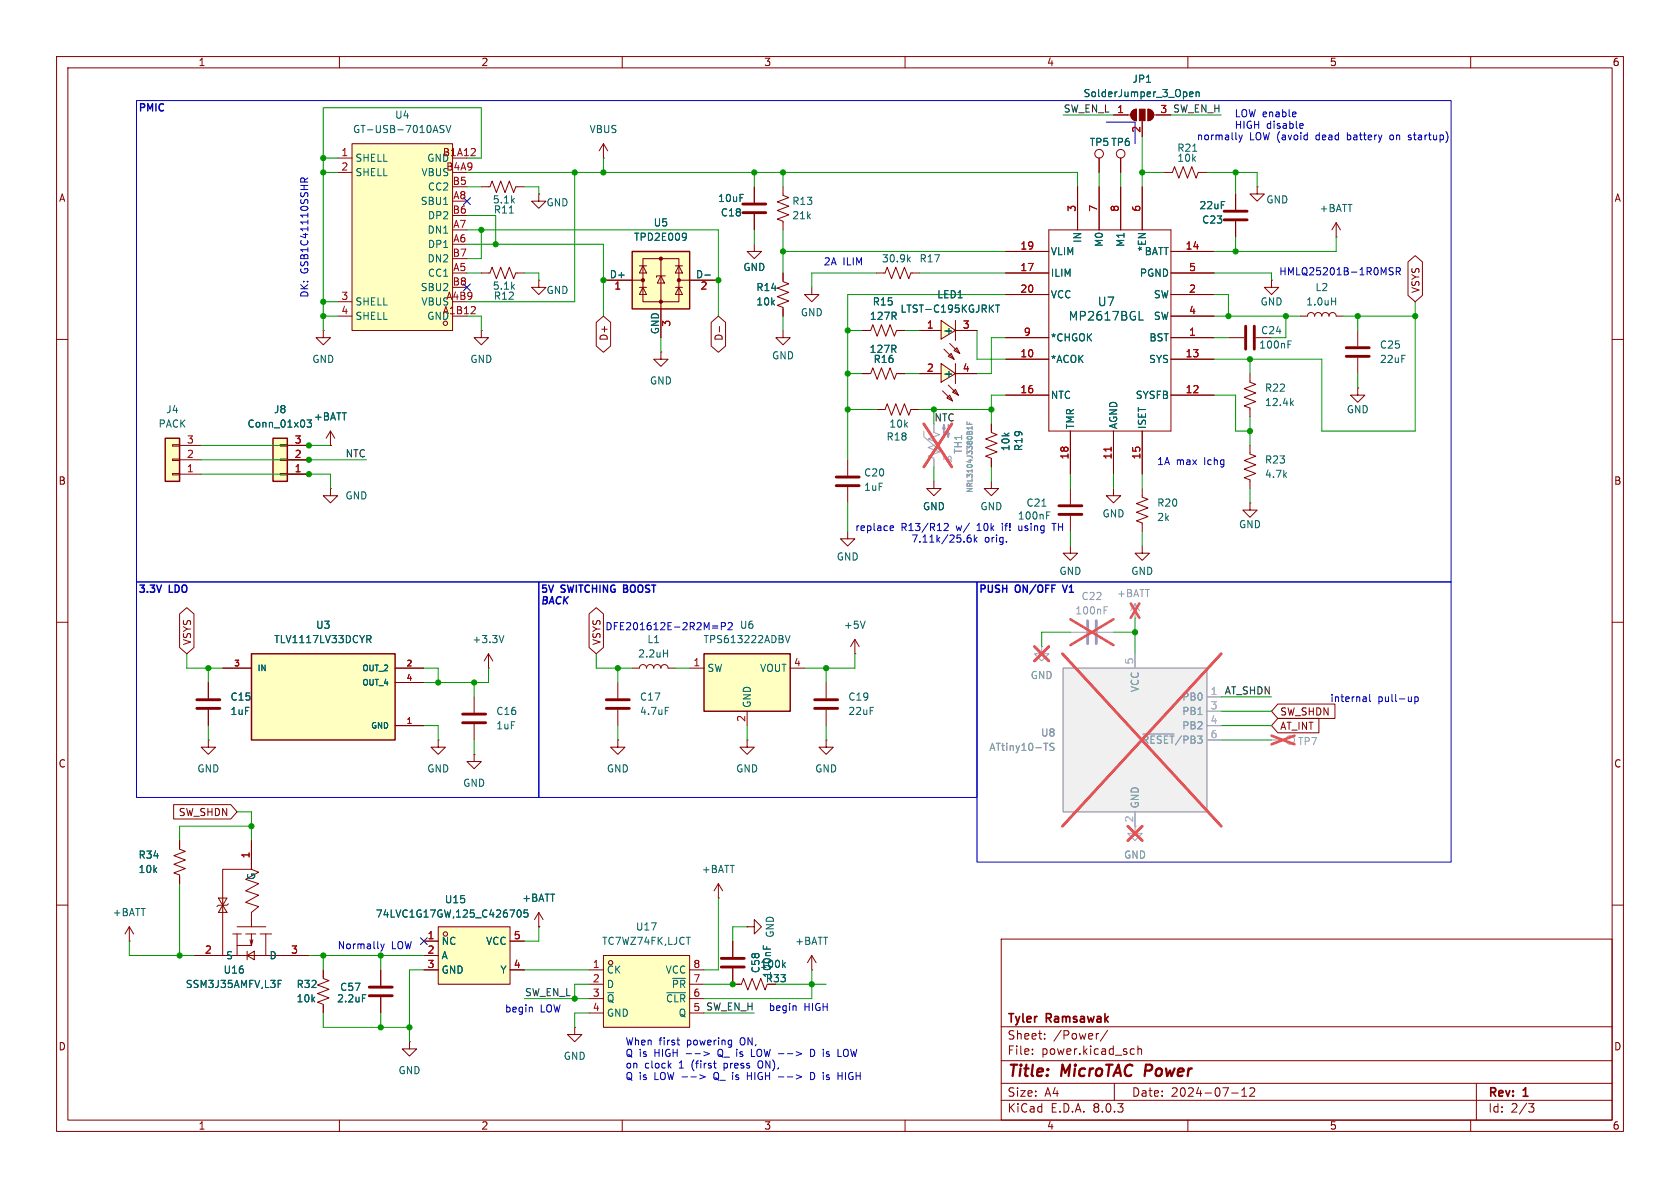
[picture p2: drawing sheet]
<svg xmlns="http://www.w3.org/2000/svg" width="297mm" height="210mm" viewBox="0 0 297 210" stroke-linecap="round" stroke-linejoin="round" font-family="sans-serif">
<defs><g id="words">
<g font-size="2.8" fill="#840000">
<text x="178" y="190.9">Title:</text>
<text x="187.7" y="190.9">MicroTAC</text>
<text x="203.2" y="190.9">Power</text>
</g>
<g font-size="2.1" fill="#006464">
<text x="188.8" y="56.9">MP2617BGL</text>
<text x="194" y="54.3">U7</text>
</g>
<g font-size="2.1" fill="#840000">
<text x="178" y="184">Sheet:</text>
<text x="178" y="181.2">Tyler</text>
<text x="185" y="181.2">Ramsawak</text>
<text x="186.2" y="184">/Power/</text>
<text x="178" y="186.7">File:</text>
<text x="184.1" y="186.7">power.kicad_sch</text>
<text x="178" y="196.9">KiCad</text>
<text x="178" y="194.1">Size:</text>
<text x="184.7" y="194.1">A4</text>
<text x="185.7" y="196.9">E.D.A.</text>
<text x="193.3" y="196.9">8.0.3</text>
<text x="200" y="194.1">Date:</text>
<text x="207" y="194.1">2024-07-12</text>
<text x="263" y="194.3">Rev:</text>
<text x="263" y="196.9">Id:</text>
<text x="267.1" y="196.9">2/3</text>
<text x="269.4" y="194.3">1</text>
</g>
<g font-size="1.8" fill="#840000">
<text x="35" y="11.9">1</text>
<text x="85" y="11.9">2</text>
<text x="135" y="11.9">3</text>
<text x="185" y="11.9">4</text>
<text x="235" y="11.9">5</text>
<text x="285" y="11.9">6</text>
<text x="10.3" y="35.9">A</text>
<text x="285.3" y="35.9">A</text>
<text x="251.1" y="51.9" transform="rotate(-90 251.1 51.9)">VSYS</text>
<text x="107.6" y="60.4" transform="rotate(-90 107.6 60.4)">D+</text>
<text x="128" y="60.4" transform="rotate(-90 128 60.4)">D-</text>
<text x="10.3" y="85.9">B</text>
<text x="285.3" y="85.9">B</text>
<text x="34" y="114.1" transform="rotate(-90 34 114.1)">VSYS</text>
<text x="106.4" y="114.1" transform="rotate(-90 106.4 114.1)">VSYS</text>
<text x="226.2" y="126.7">SW_SHDN</text>
<text x="226.2" y="129.2">AT_INT</text>
<text x="10.3" y="135.9">C</text>
<text x="285.3" y="135.9">C</text>
<text x="31.5" y="144.5">SW_SHDN</text>
<text x="135.3" y="173.8">R33</text>
<text x="10.3" y="185.9">D</text>
<text x="285.3" y="185.9">D</text>
<text x="35" y="199.9">1</text>
<text x="85" y="199.9">2</text>
<text x="135" y="199.9">3</text>
<text x="185" y="199.9">4</text>
<text x="235" y="199.9">5</text>
<text x="285" y="199.9">6</text>
</g>
<g font-size="1.8" fill="#006464">
<text x="191.5" y="17.4">SolderJumper_3_Open</text>
<text x="200.1" y="14.8">JP1</text>
<text x="62.3" y="23.7">GT-USB-7010ASV</text>
<text x="69.7" y="21.2">U4</text>
<text x="104.1" y="23.7">VBUS</text>
<text x="62.7" y="28.8">SHELL</text>
<text x="192.5" y="26">TP5 TP6</text>
<text x="208" y="28.8">10k</text>
<text x="208" y="27">R21</text>
<text x="62.7" y="31.3">SHELL</text>
<text x="74.4" y="31.3">VBUS</text>
<text x="75.5" y="33.9">CC2</text>
<text x="126.9" y="35.9">10uF</text>
<text x="74.3" y="36.4">SBU1</text>
<text x="75.5" y="41.5">DN1</text>
<text x="75.5" y="39">DP2</text>
<text x="87" y="36.2">5.1k</text>
<text x="87.2" y="37.9">R11</text>
<text x="96.5" y="36.7">GND</text>
<text x="115.5" y="40.2">U5</text>
<text x="127.3" y="38.5">C18</text>
<text x="140" y="39">21k</text>
<text x="140" y="36.4">R13</text>
<text x="211.9" y="37.2">22uF</text>
<text x="212.4" y="39.7">C23</text>
<text x="223.8" y="36.2">GND</text>
<text x="233.2" y="37.7">+BATT</text>
<text x="75.5" y="46.6">DN2</text>
<text x="75.5" y="44">DP1</text>
<text x="112" y="42.8">TPD2E009</text>
<text x="155.8" y="46.6">30.9k</text>
<text x="162.5" y="46.6">R17</text>
<text x="185.7" y="45.3">VLIM</text>
<text x="191.4" y="43" transform="rotate(-90 191.4 43)">IN</text>
<text x="195.2" y="43.8" transform="rotate(-90 195.2 43.8)">M0</text>
<text x="199" y="43.8" transform="rotate(-90 199 43.8)">M1</text>
<text x="202.3" y="45.3">BATT</text>
<text x="202.8" y="44.5" transform="rotate(-90 202.8 44.5)">*EN</text>
<text x="74.3" y="51.7">SBU2</text>
<text x="75.5" y="49.1">CC1</text>
<text x="78.8" y="53.1">A4B9</text>
<text x="87" y="51.4">5.1k</text>
<text x="87.2" y="53.2">R12</text>
<text x="96.5" y="52.2">GND</text>
<text x="107.7" y="49.3">D+</text>
<text x="122.9" y="49.3">D-</text>
<text x="131.3" y="48.1">GND</text>
<text x="133.6" y="51.7">R14</text>
<text x="165.6" y="52.9">LED1</text>
<text x="185.7" y="49.1">ILIM</text>
<text x="185.7" y="52.9">VCC</text>
<text x="201.4" y="49.1">PGND</text>
<text x="203.9" y="52.9">SW</text>
<text x="232.5" y="51.7">L2</text>
<text x="62.7" y="54.2">SHELL</text>
<text x="62.7" y="56.7">SHELL</text>
<text x="74.4" y="54.2">VBUS</text>
<text x="116.6" y="59.2" transform="rotate(-90 116.6 59.2)">GND</text>
<text x="133.6" y="54.2">10k</text>
<text x="141.5" y="56.1">GND</text>
<text x="153.7" y="56.7">127R</text>
<text x="154.2" y="54.2">R15</text>
<text x="159.1" y="55.5">LTST-C195KGJRKT</text>
<text x="166.6" y="59.3">-+</text>
<text x="203.9" y="56.7">SW</text>
<text x="222.8" y="54.2">GND</text>
<text x="222.8" y="59.3">C24</text>
<text x="230.8" y="54.2">1.0uH</text>
<text x="55.1" y="64.4">GND</text>
<text x="83.1" y="64.4">GND</text>
<text x="136.4" y="63.7">GND</text>
<text x="153.6" y="62.6">127R</text>
<text x="154.3" y="64.4">R16</text>
<text x="185.7" y="64.4">*ACOK</text>
<text x="185.7" y="60.6">*CHGOK</text>
<text x="203" y="64.4">SYS</text>
<text x="203.1" y="60.6">BST</text>
<text x="222.5" y="61.8">100nF</text>
<text x="243.8" y="61.8">C25</text>
<text x="243.8" y="64.4">22uF</text>
<text x="114.8" y="68.2">GND</text>
<text x="166.6" y="66.9">-+</text>
<text x="185.7" y="70.7">NTC</text>
<text x="200.7" y="70.7">SYSFB</text>
<text x="223.5" y="69.4">R22</text>
<text x="223.5" y="72">12.4k</text>
<text x="27.9" y="75.8">PACK</text>
<text x="29.3" y="73.3">J4</text>
<text x="43.7" y="75.8">Conn_01x03</text>
<text x="48.3" y="73.3">J8</text>
<text x="55.4" y="74.5">+BATT</text>
<text x="157.1" y="75.8">10k</text>
<text x="190.1" y="75.9" transform="rotate(-90 190.1 75.9)">TMR</text>
<text x="197.7" y="75.9" transform="rotate(-90 197.7 75.9)">AGND</text>
<text x="202.8" y="75.9" transform="rotate(-90 202.8 75.9)">ISET</text>
<text x="238" y="73.3">GND</text>
<text x="156.6" y="78.1">R18</text>
<text x="178.7" y="79.9" transform="rotate(-90 178.7 79.9)">10k</text>
<text x="180.9" y="79.8" transform="rotate(-90 180.9 79.8)">R19</text>
<text x="223.5" y="82.1">R23</text>
<text x="61" y="88.5">GND</text>
<text x="152.7" y="87">1uF</text>
<text x="152.7" y="84.4">C20</text>
<text x="181.4" y="89.8">C21</text>
<text x="204.5" y="89.8">R20</text>
<text x="223.5" y="84.7">4.7k</text>
<text x="163.1" y="90.4">GND</text>
<text x="173.2" y="90.4">GND</text>
<text x="194.8" y="91.7">GND</text>
<text x="204.5" y="92.3">2k</text>
<text x="218.9" y="93.6">GND</text>
<text x="147.8" y="99.3">GND</text>
<text x="187.2" y="101.8">GND</text>
<text x="199.9" y="101.8">GND</text>
<text x="48.4" y="113.9">TLV1117LV33DCYR</text>
<text x="55.8" y="111.4">U3</text>
<text x="83.4" y="113.9">+3.3V</text>
<text x="114.3" y="113.9">L1</text>
<text x="124.3" y="113.9">TPS613222ADBV</text>
<text x="130.7" y="111.4">U6</text>
<text x="149.1" y="111.4">+5V</text>
<text x="112.7" y="116.4">2.2uH</text>
<text x="125" y="119">SW</text>
<text x="134.3" y="119">VOUT</text>
<text x="40.6" y="124.1">C15</text>
<text x="113" y="124.1">C17</text>
<text x="132.9" y="125.2" transform="rotate(-90 132.9 125.2)">GND</text>
<text x="149.9" y="124.1">C19</text>
<text x="40.6" y="126.6">1uF</text>
<text x="87.6" y="129.1">1uF</text>
<text x="87.6" y="126.6">C16</text>
<text x="113" y="126.6">4.7uF</text>
<text x="149.9" y="126.6">22uF</text>
<text x="34.8" y="136.8">GND</text>
<text x="75.4" y="136.8">GND</text>
<text x="107.2" y="136.8">GND</text>
<text x="130" y="136.8">GND</text>
<text x="144" y="136.8">GND</text>
<text x="81.8" y="139.3">GND</text>
<text x="24.4" y="154.5">10k</text>
<text x="24.4" y="152">R34</text>
<text x="45.3" y="155.7" transform="rotate(-90 45.3 155.7)">G</text>
<text x="124" y="154.5">+BATT</text>
<text x="78.5" y="159.9">U15</text>
<text x="92.2" y="159.6">+BATT</text>
<text x="19.8" y="162.2">+BATT</text>
<text x="66.3" y="162.4">74LVC1G17GW,125_C426705</text>
<text x="78" y="167.2">NC</text>
<text x="85.8" y="167.2">VCC</text>
<text x="106.3" y="167.2">TC7WZ74FK,LJCT</text>
<text x="112.3" y="164.7">U17</text>
<text x="137" y="165.9" transform="rotate(-90 137 165.9)">GND</text>
<text x="140.5" y="167.2">+BATT</text>
<text x="39.4" y="172.3">U16</text>
<text x="39.9" y="169.8">S</text>
<text x="47.5" y="169.8">D</text>
<text x="78" y="169.8">A</text>
<text x="78" y="172.3">GND</text>
<text x="88.4" y="172.3">Y</text>
<text x="107.2" y="172.3">CK</text>
<text x="117.6" y="172.3">VCC</text>
<text x="134.3" y="171.3">100k</text>
<text x="134.5" y="172.1" transform="rotate(-90 134.5 172.1)">C58</text>
<text x="136.5" y="173" transform="rotate(-90 136.5 173)">100nF</text>
<text x="32.7" y="174.9">SSM3J35AMFV,L3F</text>
<text x="52.3" y="177.4">10k</text>
<text x="52.3" y="174.9">R32</text>
<text x="59.5" y="177.4">2.2uF</text>
<text x="60" y="175.4">C57</text>
<text x="107.2" y="174.9">D</text>
<text x="107.2" y="177.4">~{Q}</text>
<text x="107.2" y="179.9">GND</text>
<text x="117.6" y="177.4">~{CLR}</text>
<text x="118.7" y="174.9">~{PR}</text>
<text x="119.9" y="179.9">Q</text>
<text x="70.4" y="190.1">GND</text>
<text x="99.6" y="187.6">GND</text>
</g>
<g font-size="1.8" fill="#0000c2">
<text x="24.4" y="20.3">PMIC</text>
<text x="218.2" y="20.9">LOW enable</text>
<text x="218.2" y="23">HIGH</text>
<text x="223.9" y="23">disable</text>
<text x="211.5" y="25">normally</text>
<text x="220.9" y="25">LOW (avoid</text>
<text x="232.9" y="25">dead</text>
<text x="238.6" y="25">battery</text>
<text x="246.4" y="25">on</text>
<text x="249.8" y="25">startup)</text>
<text x="145.5" y="47">2A</text>
<text x="149" y="47">ILIM</text>
<text x="54.7" y="52.7" transform="rotate(-90 54.7 52.7)">DK:</text>
<text x="54.7" y="48.4" transform="rotate(-90 54.7 48.4)">GSB1C41110SSHR</text>
<text x="226.1" y="48.9">HMLQ25201B-1R0MSR</text>
<text x="204.5" y="82.3">1A</text>
<text x="207.9" y="82.3">max</text>
<text x="213" y="82.3">Ichg</text>
<text x="151.1" y="94.1">replace</text>
<text x="159.3" y="94.1">R13/R12</text>
<text x="169.2" y="94.1">w/</text>
<text x="173" y="94.1">10k</text>
<text x="177.6" y="94.1">if!</text>
<text x="179.8" y="92">100nF</text>
<text x="180.7" y="94.1">using</text>
<text x="187" y="94.1">TH</text>
<text x="161" y="96.1">7.11k/25.6k</text>
<text x="174" y="96.1">orig.</text>
<text x="24.4" y="105.4">3.3V</text>
<text x="30" y="105.4">LDO</text>
<text x="95.5" y="105.4">5V</text>
<text x="95.5" y="107.2">BACK</text>
<text x="99.3" y="105.4">SWITCHING</text>
<text x="110.8" y="105.4">BOOST</text>
<text x="173" y="105.4">PUSH</text>
<text x="179.6" y="105.4">ON/OFF</text>
<text x="188.6" y="105.4">V1</text>
<text x="106.9" y="111.6">DFE201612E-2R2M=P2</text>
<text x="235.1" y="124.3">internal</text>
<text x="243.6" y="124.3">pull-up</text>
<text x="59.6" y="168">Normally</text>
<text x="69.2" y="168">LOW</text>
<text x="89.2" y="179.2">begin</text>
<text x="95.5" y="179.2">LOW</text>
<text x="135.8" y="178.9">begin</text>
<text x="142.1" y="178.9">HIGH</text>
<text x="110.5" y="185">When</text>
<text x="116.5" y="185">first</text>
<text x="121.5" y="185">powering</text>
<text x="131.1" y="185">ON,</text>
<text x="110.5" y="187">Q is</text>
<text x="110.5" y="189.1">on</text>
<text x="110.5" y="191.1">Q is</text>
<text x="114" y="189.1">clock</text>
<text x="115.8" y="187">HIGH</text>
<text x="115.8" y="191.1">LOW --&gt;</text>
<text x="120.1" y="189.1">1</text>
<text x="121.5" y="187">--&gt;</text>
<text x="122.5" y="189.1">(first</text>
<text x="126.7" y="191.1">Q_ is</text>
<text x="127.4" y="187">Q_ is</text>
<text x="128.4" y="189.1">press</text>
<text x="132.9" y="191.1">HIGH</text>
<text x="133.7" y="187">LOW --&gt;</text>
<text x="134.7" y="189.1">ON),</text>
<text x="144.5" y="187">D is</text>
<text x="144.5" y="191.1">D is</text>
<text x="149.8" y="187">LOW</text>
<text x="149.8" y="191.1">HIGH</text>
</g>
<g font-size="1.8" fill="#0f0f0f">
<text x="188" y="20">SW_EN_L 1</text>
<text x="207.3" y="20">SW_EN_H</text>
<text x="165.1" y="74.6">NTC</text>
<text x="61" y="80.9">NTC</text>
<text x="216.4" y="122.8">AT_SHDN</text>
<text x="92.7" y="176.2">SW_EN_L</text>
<text x="124.7" y="178.7">SW_EN_H</text>
</g>
<g font-size="1.8" fill="#a90000">
<text x="197.4" y="20.1">1</text>
<text x="201.7" y="23.6" transform="rotate(-90 201.7 23.6)">2</text>
<text x="205" y="20.1">3</text>
<text x="60.3" y="27.7">1</text>
<text x="75.4" y="28.8">GND</text>
<text x="78.2" y="27.7">B1A12</text>
<text x="60.3" y="30.2">2</text>
<text x="78.8" y="30.2">B4A9</text>
<text x="79.9" y="32.8">B5</text>
<text x="80" y="35.3">A8</text>
<text x="79.9" y="37.8">B6</text>
<text x="80" y="40.4">A7</text>
<text x="190.2" y="37.5" transform="rotate(-90 190.2 37.5)">3</text>
<text x="194.1" y="37.5" transform="rotate(-90 194.1 37.5)">7</text>
<text x="197.9" y="37.5" transform="rotate(-90 197.9 37.5)">8</text>
<text x="201.7" y="37.5" transform="rotate(-90 201.7 37.5)">6</text>
<text x="79.9" y="45.5">B7</text>
<text x="80" y="42.9">A6</text>
<text x="180.3" y="44.2">19</text>
<text x="209.5" y="44.2">14</text>
<text x="60.3" y="53.1">3</text>
<text x="79.9" y="50.5">B8</text>
<text x="80" y="48">A5</text>
<text x="108.5" y="51.5">1</text>
<text x="123.8" y="51.5">2</text>
<text x="180.3" y="48">17</text>
<text x="180.3" y="51.8">20</text>
<text x="210.1" y="51.8">2</text>
<text x="210.1" y="48">5</text>
<text x="60.3" y="55.6">4</text>
<text x="75.4" y="56.7">GND</text>
<text x="78.2" y="55.6">A1B12</text>
<text x="118.8" y="57.9" transform="rotate(-90 118.8 57.9)">3</text>
<text x="163.8" y="58.2">1</text>
<text x="170.1" y="58.2">3</text>
<text x="180.9" y="59.4">9</text>
<text x="210.1" y="59.4">1</text>
<text x="210.1" y="55.6">4</text>
<text x="163.8" y="65.8">2</text>
<text x="170.1" y="65.8">4</text>
<text x="180.3" y="63.2">10</text>
<text x="209.5" y="63.2">13</text>
<text x="180.3" y="69.6">16</text>
<text x="209.5" y="69.6">12</text>
<text x="32.9" y="83.6">1</text>
<text x="32.9" y="81">2</text>
<text x="32.9" y="78.5">3</text>
<text x="52" y="83.6">1</text>
<text x="52" y="81">2</text>
<text x="52" y="78.5">3</text>
<text x="189" y="81.3" transform="rotate(-90 189 81.3)">18</text>
<text x="196.6" y="81.3" transform="rotate(-90 196.6 81.3)">11</text>
<text x="201.7" y="81.3" transform="rotate(-90 201.7 81.3)">15</text>
<text x="122.5" y="117.9">1</text>
<text x="140.3" y="117.9">4</text>
<text x="131.8" y="127.7" transform="rotate(-90 131.8 127.7)">2</text>
<text x="44.2" y="151.8" transform="rotate(-90 44.2 151.8)">1</text>
<text x="75.5" y="166.1">1</text>
<text x="90.7" y="166.1">5</text>
<text x="36.1" y="168.7">2</text>
<text x="51.4" y="168.7">3</text>
<text x="75.5" y="168.7">2</text>
<text x="75.5" y="171.2">3</text>
<text x="90.7" y="171.2">4</text>
<text x="104.7" y="171.2">1</text>
<text x="104.7" y="173.7">2</text>
<text x="122.5" y="173.7">7</text>
<text x="122.5" y="171.2">8</text>
<text x="104.7" y="176.3">3</text>
<text x="104.7" y="178.8">4</text>
<text x="122.5" y="178.8">5</text>
<text x="122.5" y="176.3">6</text>
</g>
<g font-size="1.8" fill="#989898">
<text x="170.3" y="80.3" transform="rotate(-90 170.3 80.3)">TH1</text>
<text x="191.1" y="106.3">C22</text>
<text x="197.4" y="105.8">+BATT</text>
<text x="190" y="108.8">100nF</text>
<text x="182.1" y="120.2">GND</text>
<text x="201.5" y="122.4" transform="rotate(-90 201.5 122.4)">VCC</text>
<text x="208.9" y="124.1">PB0</text>
<text x="183.9" y="130.4">U8</text>
<text x="201.8" y="131.7">~{RESET}/PB3</text>
<text x="208.9" y="126.6">PB1</text>
<text x="208.9" y="129.1">PB2</text>
<text x="229.4" y="131.9">TP7</text>
<text x="174.8" y="132.9">ATtiny10-TS</text>
<text x="201.5" y="143" transform="rotate(-90 201.5 143)">GND</text>
<text x="198.6" y="152">GND</text>
</g>
<g font-size="1.8" fill="#aaa">
<text x="200.4" y="117.5" transform="rotate(-90 200.4 117.5)">5</text>
<text x="213.9" y="122.9">1</text>
<text x="213.9" y="125.5">3</text>
<text x="213.9" y="128">4</text>
<text x="213.9" y="130.6">6</text>
</g>
<text font-size="1.8" fill="#a1a1a1" x="200.4" y="145.5" transform="rotate(-90 200.4 145.5)">2</text>
<g font-size="1.4" fill="#a90000">
<text x="41.3" y="117.9">3</text>
<text x="71.8" y="117.9">2</text>
<text x="71.8" y="120.4">4</text>
<text x="71.8" y="128">1</text>
</g>
<g font-size="1.4" fill="#006464">
<text x="45.5" y="118.8">IN</text>
<text x="63.9" y="118.8">OUT_2</text>
<text x="63.9" y="121.4">OUT_4</text>
<text x="65.5" y="129">GND</text>
</g>
<text font-size="1.3" fill="#989898" x="172.1" y="87.2" transform="rotate(-90 172.1 87.2)">NRL3104J3380B1F</text>
</g></defs>
<g fill="none" stroke="#840000" stroke-width=".18">
<path d="M10 10h277v190h-277zM12 12h273v186h-273zM60 10v2M110 10v2M160 10v2M210 10v2M260 10v2M106.7 27.9h.1M106.7 25.4l-.8 1.3M106.7 25.4v2.5M106.7 25.4l.7 1.3M133.3 33v2.8"/>
<path d="M133.3 37.8v2.8M138.4 33v1.5l1 .4-2 .8 2 .7-2 .8 2 .8-2 .7 1 .4v1.5M10 60h2M133.3 43.2v1.3h1.3l-1.3 1.2-1.2-1.2h1.2M138.4 58.4v1.3h1.3l-1.3 1.3-1.2-1.3h1.2M143.5 50.8v1.3h1.3l-1.3 1.2-1.3-1.2h1.3M229.9 55.9h1.2a.64 .64 0 0 1 .7-.7 .64 .64 0 0 1 .6 .7 .64 .64 0 0 1 .6-.7 .64 .64 0 0 1 .7 .7 .64 .64 0 0 1 .6-.7 .64 .64 0 0 1 .6 .7 .64 .64 0 0 1 .7-.7 .64 .64 0 0 1 .6 .7h1.3M285 60h2M152.4 66h1.5l.4-1 .8 2.1 .7-2.1 .8 2.1 .8-2.1 .7 2.1 .4-1.1h1.5M165.1 85.1v1.3h1.3l-1.3 1.2-1.3-1.2h1.3M175.3 85.1v1.3h1.2l-1.2 1.2-1.3-1.2h1.3M10 110h2"/>
<path d="M285 110h2M83.8 123.2v2.8M83.8 128v2.8M109.2 120.7v2.7M109.2 125.5v2.8M10 160h2M31.7 148.6v1.5l1.1 .4-2.1 .8 2.1 .7-2.1 .8 2.1 .7-2.1 .8 1 .4v1.5M285 160h2M22.9 166.4h.1M22.9 163.8l-.8 1.3M22.9 163.8v2.6M22.9 163.8l.7 1.3"/>
<path d="M177 166h108v32h-108zM60 198v2M72.4 184.2v1.2h1.3l-1.3 1.3-1.3-1.3h1.3M72.4 184.2h.1M110 198v2M160 198v2M177 194.5h108M177 191.5h108M177 187.5h108M177 181.5h108M182.5 186.3v.1M182.5 185.5v.1"/>
<path d="M184.7 183.6v.1M184.7 182.8v.1M194.2 182.7l-.2 .1M195.8 182.1l-1.3 2M197 191.5v3M200.1 185.4l.4 .1M200.5 186.3l-.4 .1M201.2 185.5l.2-.1 .3 .1 .1 .9M201.2 184.9v1.5M210 198v2M217.7 193.2h1.2M219.5 193.8h.9"/>
<path d="M219.5 192.7l.5-.4v1.5M221 192.4l.5-.1 .2 .1 .1 .3-.9 1.1h.9M260 198v2M261 191.5v6.5M270.2 195.1h1l-.5 .6 .4 .1 .1 .5-.3 .3h-.4"/>
</g>
<path d="M202.6 188.2l-.3 2" fill="none" stroke="#840000" stroke-width=".4"/>
<path d="M131.3 37.6h4.1M131.3 36.1h4.1M81.8 127.8h4.1M81.8 126.2h4.1M107.2 125.2h4.1M107.2 123.7h4.1" fill="none" stroke="#840000" stroke-width=".51"/>
<path d="M235.4 53.3h.7M236.1 52.6v1.3M117.6 125h.6" fill="none" stroke="#006464" stroke-width=".18"/>
<g fill="#ffffc2">
<path d="M38.6 158.8h1.5l-.7 1.2z"/>
<path d="M39.4 160l.7 1.3h-1.5z"/>
<path d="M43.7 168.9l1.3-.7v1.5z"/>
</g>
<g fill="none" stroke="#840000" stroke-width=".18">
<path d="M85.1 33h1.5l.4-1 .8 2 .7-2 .8 2 .7-2 .8 2 .4-1h1.5M95.2 34.3v1.3h1.3l-1.3 1.2-1.2-1.2h1.2M95.2 34.3h.1M116.8 62.2v1.3h1.3l-1.3 1.3-1.2-1.3h1.2M116.8 62.2h.1M175.3 74.9v1.6l1 .3-2.1 .8 2.1 .8-2.1 .7 2.1 .8-2.1 .7 1.1 .4v1.6M189.2 96.5v1.3h1.3l-1.3 1.3-1.2-1.3h1.2M189.2 86.4v2.8M189.2 91.2v2.8M38.6 158.8h1.5l-.7 1.2zM40.4 159.8l-.3 .2h-1.5l-.3 .3M44.4 153.7h-5v15.2"/>
<path d="M44.4 153.7l1.3 .5-2.3 1.3 2.3 .7-2.3 1.3 2.3 .7-2.3 1.3 2.3 .8-1.3 1v2.5M44.4 148.6v5.1M34.3 168.9h20.3M39.4 160l.7 1.3h-1.5zM41.2 165.1h1.5M41.9 163.8h5.1M41.9 165.1v3.8M43.4 165.1h1.8M43.7 168.9l1.3-.7v1.5zM43.7 168.2v1.5M44.2 166.1l.2 1h-2.5M44.4 165.1v2l.3-1"/>
<path d="M46 165.1h2M47 165.1v3.8M57.1 171.5v1.5l1.1 .4-2.1 .7 2.1 .8-2.1 .7 2.1 .8-2.1 .8 1 .3v1.6M67.3 171.5v2.7M67.3 176.3v2.8"/>
</g>
<path d="M90 37.7h.8M184.2 89.5h.7M185 91.1h.4M185 90.5h.6M49.2 173.9h.4M49.2 173.3h.6M64.1 175.8h.6" fill="none" stroke="#006464" stroke-width=".18"/>
<path d="M187.2 90.9h4.1M187.2 89.4h4.1M65.3 176h4M65.3 174.5h4" fill="none" stroke="#840000" stroke-width=".51"/>
<path d="M111.8 44.5h10.1v10.1h-10.1z" fill="#ffffc2"/>
<path d="M111.8 44.5h10.1v10.1h-10.1z" fill="none" stroke="#840000" stroke-width=".25"/>
<g fill="#840000" stroke="#840000" stroke-width=".18">
<circle cx="113.7" cy="49.5" r=".28"/>
<circle cx="116.8" cy="53.3" r=".28"/>
<circle cx="116.8" cy="45.7" r=".28"/>
<circle cx="120" cy="49.5" r=".28"/>
</g>
<g fill="none" stroke="#840000" stroke-width=".18">
<path d="M106.7 49.5h7M113 50.8h1.3M113 47h1.3M113.7 45.7h6.3v7.6h-6.3zM113.7 50.8l.6 1.3h-1.3zM113.7 47l.6 1.3h-1.3zM116.8 48.8l.7 1.2h-1.3zM116.8 45.7v14M117.6 48.8h-1.5v.2M119.4 50.8h1.2M119.4 47h1.2M120 50.8l.6 1.3h-1.2z"/>
<path d="M120 47l.6 1.3h-1.2zM120 49.5h7M154.9 48.3h1.6l.3-1.1 .8 2.1 .8-2.1 .7 2.1 .8-2.1 .8 2.1 .3-1h1.6"/>
</g>
<path d="M121.1 41.2l.2 .1a1.07 1.07 0 0 1-.1 1.1M121.3 41.8l-.2 .2M124.6 48.6h1M160.6 45.8l.3 .5M160.9 45.5l-.4 .4" fill="none" stroke="#006464" stroke-width=".18"/>
<g fill="#ffffc2">
<path d="M169.2 61.5l.5 1-1-.5z"/>
<path d="M168.9 68.8l.5 1.1-1-.6z"/>
<path d="M168.2 62.5l.5 1-1.1-.5z"/>
<path d="M167.9 69.9l.5 1-1-.5z"/>
<path d="M166.4 56.6l2.5 1.8-2.5 1.5z"/>
<path d="M166.4 64.3l2.5 1.7-2.5 1.6z"/>
</g>
<g fill="none" stroke="#840000" stroke-width=".18">
<path d="M190.5 33v7.6M194.3 33v7.6M198.1 33v7.6M201.9 33v7.6M85.1 48.3h1.5l.4-1.1 .8 2.1 .7-2.1 .8 2.1 .7-2.1 .8 2.1 .4-1h1.5M95.2 49.5v1.3h1.3l-1.3 1.3-1.2-1.3h1.2M95.2 49.5h.1M138.4 48.3v1.5l1 .4-2 .7 2 .8-2 .8 2 .7-2 .8 1 .4v1.5M152.4 58.4h1.5l.4-1 .8 2 .7-2 .8 2 .8-2 .7 2 .4-1h1.5M162.6 58.4h3.8M166.4 56.6l2.5 1.8-2.5 1.5zM168.9 56.6v3.6"/>
<path d="M168.9 58.4h3.8M177.8 59.7h7.6M177.8 44.5h7.6M177.8 48.3h7.6M177.8 52.1h7.6M185.4 40.6h21.6v35.6h-21.6zM207 59.7h7.6M207 44.5h7.6M207 48.3h7.6M207 52.1h7.6M207 55.9h7.6M162.6 66h3.8"/>
<path d="M166.4 64.3l2.5 1.7-2.5 1.6zM166.6 69.1l1.8 1.8M166.9 61.7l1.8 1.8M167.6 68.1l1.8 1.8M167.9 69.9l.5 1-1-.5zM167.9 60.7l1.8 1.8M168.2 62.5l.5 1-1.1-.5zM168.9 68.8l.5 1.1-1-.6zM168.9 64.3v3.5M168.9 66h3.8M169.2 61.5l.5 1-1-.5zM177.8 63.5h7.6"/>
<path d="M177.8 69.9h7.6M189.2 76.2v7.6M196.8 76.2v7.6M201.9 76.2v7.6M207 63.5h7.6M207 69.9h7.6M95.2 163.8h.1M95.2 161.3l-.7 1.3M95.2 161.3v2.5M95.2 161.3l.8 1.3"/>
</g>
<path d="M176 53.9h.7M176.4 53.9v1.3M201.4 56.6h.7" fill="none" stroke="#006464" stroke-width=".18"/>
<path d="M196.4 79v.8" fill="none" stroke="#a90000" stroke-width=".18"/>
<path d="M62.2 25.4h17.8v33h-17.8z" fill="#ffffc2"/>
<g fill="none" stroke="#840000" stroke-width=".18">
<path d="M59.7 27.9h2.5M59.7 30.5h2.5M62.2 25.4h17.8v33h-17.8zM59.7 53.3h2.5M59.7 55.9h2.5M221 78.7v1.6l1 .3-2 .8 2 .8-2 .7 2 .8-2 .8 1 .3v1.6M221 88.9v1.3h1.2l-1.2 1.2-1.3-1.2h1.3M221 88.9h.1"/>
<circle cx="78.7" cy="57.2" r=".38"/>
</g>
<path d="M83.2 27.5h.8M84 26.4v.4M83.2 55.5h.8M84 54.3v.4" fill="none" stroke="#a90000" stroke-width=".18"/>
<path d="M78.5 22.2h-.5l-.2 .2 .1 .3 .5 .3v.3l-.1 .1h-.5M78.9 22.2l.4 1.2 .4-1.2" fill="none" stroke="#006464" stroke-width=".18"/>
<path d="M29.2 77.5h2.5v7.6h-2.5z" fill="#ffffc2"/>
<path d="M30.5 78.6h1.2v.3h-1.2zM31.7 78.7h3.9M30.5 81.2h1.2v.2h-1.2zM30.5 83.7h1.2v.2h-1.2zM31.7 83.8h3.9M31.7 81.3h3.9" fill="none" stroke="#840000" stroke-width=".18"/>
<path d="M29.2 77.5h2.5v7.6h-2.5z" fill="none" stroke="#840000" stroke-width=".25"/>
<path d="M48.3 77.5h2.5v7.6h-2.5z" fill="#ffffc2"/>
<g fill="none" stroke="#840000" stroke-width=".18">
<path d="M57.1 58.4v1.3h1.3l-1.3 1.3-1.2-1.3h1.2M57.1 58.4h.1M217.2 59.7h2.8M222 59.7h2.8M240 58.4v2.8M49.5 78.6h1.3v.3h-1.3zM50.8 78.7h3.8M58.4 78.7h.1M58.4 76.2l-.7 1.3M58.4 76.2v2.5M58.4 76.2l.8 1.3M240 68.6v1.3h1.3l-1.3 1.2-1.2-1.2h1.2"/>
<path d="M240 68.6h.1M240 63.2v2.8M49.5 81.2h1.3v.2h-1.3zM49.5 83.7h1.3v.2h-1.3zM50.8 83.8h3.8M50.8 81.3h3.8M196.8 86.4v1.2h1.3l-1.3 1.3-1.2-1.3h1.2M201.9 96.5v1.3h1.3l-1.3 1.3-1.2-1.3h1.2M201.9 86.4v1.5l1 .4-2 .7 2 .8-2 .8 2 .7-2 .8 1 .4v1.5M129.5 166.4v2.8M129.5 171.2v2.8"/>
</g>
<path d="M48.3 77.5h2.5v7.6h-2.5z" fill="none" stroke="#840000" stroke-width=".25"/>
<path d="M54.3 74.2h.8l-.5 .5 .3 .1M55.1 75l-.2 .4-.4 .1-.2-.1M227.7 60.9h.4M227.7 60.3h.6M134.9 167.2v.6M135.6 167.4v.4" fill="none" stroke="#006464" stroke-width=".18"/>
<path d="M220.2 57.7v4M221.7 57.7v4M238 63h4.1M238 61.5h4.1M127.5 170.9h4.1M127.5 169.4h4.1" fill="none" stroke="#840000" stroke-width=".51"/>
<path d="M184.1 114.3v1.3h1.3l-1.3 1.2-1.2-1.2h1.2M184.1 114.3h.1M189.2 111.8h2.8M194.1 111.8h2.7M200.7 109.2h.1M200.7 106.7l-.8 1.3M200.7 106.7v2.5M200.7 106.7l.7 1.3" fill="none" stroke="#a1a1a1" stroke-width=".18"/>
<path d="M182.9 114.3l2.5 2.5M185.4 114.3l-2.5 2.5M189.2 109.5l7.6 4.5M196.8 109.5l-7.6 4.5M199.9 106.7l1.5 2.5M201.4 106.7l-1.5 2.5" fill="none" stroke="#e65255" stroke-width=".46"/>
<path d="M192.3 109.7v4.1M193.8 109.7v4.1" fill="none" stroke="#a1a1a1" stroke-width=".51"/>
<path d="M195.2 107.9h.4M195.2 107.3h.6" fill="none" stroke="#989898" stroke-width=".18"/>
<path d="M188 118.1h25.4v25.4h-25.4z" fill="#f0f0f0"/>
<path d="M188 118.1h25.4v25.4h-25.4z" fill="none" stroke="#a1a1a1" stroke-width=".25"/>
<g fill="none" stroke="#a1a1a1" stroke-width=".18">
<path d="M200.7 115.6v2.5M213.4 123.2h2.5M213.4 125.7h2.5M213.4 128.3h2.5M213.4 130.8h2.5M224.8 130.8h2.5M200.7 143.5v3.8h1.2l-1.2 1.3-1.3-1.3h1.3"/>
<circle cx="228.1" cy="130.8" r=".76"/>
</g>
<path d="M184.5 131.4h.7M186.3 131.4h-.4l-.3 .2 .1 .3 .6 .3v.3l-.2 .2-.5-.1M202.1 129.8h5.4" fill="none" stroke="#989898" stroke-width=".18"/>
<path d="M187.8 115.6l28.1 30.5M215.9 115.6l-28.1 30.5M224.8 130l4.1 1.6M228.9 130l-4.1 1.6M199.4 146.1l2.5 2.5M201.9 146.1l-2.5 2.5" fill="none" stroke="#e65255" stroke-width=".46"/>
<g fill="none" stroke="#840000" stroke-width=".18">
<path d="M205.7 30.5h1.6l.3-1 .8 2 .8-2 .7 2 .8-2 .8 2 .3-1h1.6M85.1 58.4v1.3h1.3l-1.3 1.3-1.3-1.3h1.3M85.1 58.4h.1M224.8 49.5v1.3h1.3l-1.3 1.3-1.3-1.3h1.3M224.8 49.5h.1M221 66v1.6l1 .3-2 .8 2 .8-2 .7 2 .8-2 .8 1 .3v1.6M58.4 86.4v1.2h1.3l-1.3 1.3-1.3-1.3h1.3M58.4 86.4h.1M132.1 130.8v1.3h1.2l-1.2 1.3-1.3-1.3h1.3M132.1 130.8h.1M146 130.8v1.3h1.3l-1.3 1.3-1.2-1.3h1.2M146 130.8h.1"/>
<path d="M127 158.8h.1M127 156.2l-.8 1.3M127 156.2v2.6M127 156.2l.8 1.3M132.1 163.8h1.2v-1.2l1.3 1.2-1.3 1.3v-1.3M132.1 163.8h.1M143.5 171.5h.1M143.5 168.9l-.8 1.3M143.5 168.9v2.6M143.5 168.9l.8 1.3M101.6 181.6v1.3h1.3l-1.3 1.3-1.3-1.3h1.3M101.6 181.6h.1"/>
</g>
<path d="M210.9 26.7h.7M228.3 71.2l.4 .5M228.7 70.9l-.5 .4" fill="none" stroke="#006464" stroke-width=".18"/>
<path d="M106.7 168.9h15.2v12.7h-15.2z" fill="#ffffc2"/>
<g fill="none" stroke="#840000" stroke-width=".18">
<path d="M104.1 171.5h2.6M104.1 174h2.6M104.1 176.5h2.6M104.1 179.1h2.6M106.7 168.9h15.2v12.7h-15.2zM121.9 171.5h2.6M121.9 174h2.6M121.9 176.5h2.6M121.9 179.1h2.6M129.5 174h1.6l.3-1 .8 2 .8-2 .7 2 .8-2 .8 2 .3-1"/>
<circle cx="108" cy="170.2" r=".38"/>
</g>
<path d="M117.9 175.5h3.3M121.3 165.7h.7M138.5 170.5l.3 .5M138.8 170.2l-.4 .5" fill="none" stroke="#006464" stroke-width=".18"/>
<path d="M44.4 115.6h25.4v15.2h-25.4z" fill="#ffffc2"/>
<path d="M44.4 115.6h25.4v15.2h-25.4z" fill="none" stroke="#840000" stroke-width=".25"/>
<g fill="none" stroke="#840000" stroke-width=".18">
<path d="M200.2 19.6l.7-.3v2a1.02 1.02 0 0 1-.9-.6 1.02 1.02 0 0 1 .2-1.1zM202.9 19.3a1.02 1.02 0 0 1 1.1 1 1.02 1.02 0 0 1-1.1 1zM194.3 27.9v2.6M196.8 20.3h3.1M198.1 27.9v2.6M201.9 21.3v2.8M204 20.3h3M218.4 34.3v2.8M218.4 39.1v2.8M222.2 33v1.3h1.3l-1.3 1.3-1.2-1.3h1.2M222.2 33h.1M39.4 118.1h5"/>
<path d="M69.8 118.1h5.1M86.4 118.1h.1M86.4 115.6l-.8 1.2M86.4 115.6v2.5M86.4 115.6l.7 1.2M69.8 128.3h5.1M69.8 120.7h5.1M77.5 130.8v1.3h1.2l-1.2 1.3-1.3-1.3h1.3M77.5 130.8h.1M83.8 133.4v1.2h1.3l-1.3 1.3-1.3-1.3h1.3M83.8 133.4h.1"/>
<circle cx="194.3" cy="27.2" r=".76"/>
<circle cx="198.1" cy="27.2" r=".76"/>
</g>
<path d="M210.3 16.7l.6-.2-.1-.2-.3-.1-.2 .2 .1 .6h.4M211.5 16.4l.1-.2 .3 .1 .1 .8M211.5 16.2v.9M64.9 112.3h.4l.3 .3-.1 .3-.6 .1M65.2 113l.4 .6M89.1 112.3l-.4 1.3" fill="none" stroke="#006464" stroke-width=".18"/>
<path d="M216.4 38.9h4.1M216.4 37.3h4.1" fill="none" stroke="#840000" stroke-width=".51"/>
<g fill="#840000" stroke="#840000" stroke-width=".18">
<path d="M200.2 19.6l.7-.3v2a1.02 1.02 0 0 1-.9-.6 1.02 1.02 0 0 1 .2-1.1z"/>
<path d="M201.4 19.3h1v2h-1z"/>
<path d="M202.9 19.3a1.02 1.02 0 0 1 1.1 1 1.02 1.02 0 0 1-1.1 1z"/>
</g>
<path d="M77.5 163.8h12.7v10.2h-12.7z" fill="#ffffc2"/>
<g fill="none" stroke="#840000" stroke-width=".18">
<path d="M236.2 39.4l-.7 1.2M236.2 39.4v2.5M236.2 39.4l.8 1.2M236.2 41.9h.1M154.9 72.4h1.6l.3-1 .8 2 .8-2 .7 2 .8-2 .8 2 .3-1h1.6M36.8 130.8v1.3h1.3l-1.3 1.3-1.2-1.3h1.2M36.8 130.8h.1M36.8 120.7v2.7M36.8 125.5v2.8M109.2 130.8v1.3h1.3l-1.3 1.3-1.3-1.3h1.3M109.2 130.8h.1M74.9 166.4h2.6"/>
<path d="M74.9 168.9h2.6M74.9 171.5h2.6M77.5 163.8h12.7v10.2h-12.7zM90.2 166.4h2.5M90.2 171.5h2.5"/>
<circle cx="78.7" cy="165.1" r=".38"/>
</g>
<path d="M91.6 160.9h.1a.68 .68 0 0 1 .5 .6 .68 .68 0 0 1-.5 .6 .84 .84 0 0 1-.1-1.2zM93.3 160.9h-.6l-.1 .6 .2-.2 .4 .1 .1 .2v.4l-.2 .1-.5-.1" fill="none" stroke="#006464" stroke-width=".18"/>
<path d="M163.3 76.2v1l3.6 3.1v1M165.1 74.9v1.6l1 .3-2 .8 2 .8-2 .7 2 .8-2 .7 1 .4v1.6M167.3 81.5l.3-.2h.4l.1 .3-.2 .2M168.3 81.2l-.3-.5-.3 .1-.1 .8 .3 .2" fill="none" stroke="#a1a1a1" stroke-width=".18"/>
<g fill="#a1a1a1" stroke="#a1a1a1" stroke-width=".18">
<path d="M167.6 75.1v2.2l-.2-.7h.5l-.3 .7z"/>
<path d="M166.9 75.1l.2 .7h-.5l.3-.7v2.2z"/>
</g>
<path d="M171 74.6v.4h.9M171.4 74.7v.3M171.9 75.4v.5M171.9 75.7h-.9l.2 .1" fill="none" stroke="#989898" stroke-width=".18"/>
<path d="M163.3 74.9l5 7.7M168.3 74.9l-5 7.7" fill="none" stroke="#e65255" stroke-width=".46"/>
<path d="M34.8 125.2h4.1M34.8 123.7h4.1" fill="none" stroke="#840000" stroke-width=".51"/>
<path d="M124.5 115.6h15.2v10.1h-15.2z" fill="#ffffc2"/>
<path d="M124.5 115.6h15.2v10.1h-15.2z" fill="none" stroke="#840000" stroke-width=".25"/>
<g fill="none" stroke="#840000" stroke-width=".18">
<path d="M133.3 33v2.8M133.3 37.8v2.8M190.5 33v7.6M194.3 27.9v2.6M194.3 33v7.6M196.8 20.3h2.6M198.1 27.9v2.6M198.1 33v7.6M201.9 21.6v2.5M201.9 33v7.6M204.5 20.3h2.5M218.4 34.3v2.8"/>
<path d="M218.4 39.1v2.8M105.4 57l1.3-1.1 1.3 1.1v4.2l-1.3 1.1-1.3-1.1zM106.7 49.5h5.1M116.8 54.6v5.1M121.9 49.5h5.1M125.7 57l1.3-1.1 1.3 1.1v4.2l-1.3 1.1-1.3-1.1zM127.2 57.7v1M138.4 48.3v1.2M138.4 54.6v1.3M152.4 58.4h1.3M158.7 58.4h1.3M162.6 58.4h3.8"/>
<path d="M168.9 58.4h3.8M177.8 59.7h7.6M177.8 44.5h7.6M177.8 48.3h7.6M177.8 52.1h7.6M207 59.7h7.6M207 44.5h7.6M207 48.3h7.6M207 52.1h7.6M207 55.9h7.6M248.9 46.3l1.3-1.1 1.3 1.1v5.9l-1.3 1.1-1.3-1.1zM50.8 78.7h3.8"/>
<path d="M58.4 78.7h.1M152.4 66h1.3M158.7 66h1.3M162.6 66h3.8M168.9 66h3.8M175.3 74.9v1.3M177.8 63.5h7.6M177.8 69.9h7.6M189.2 76.2v7.6M196.8 76.2v7.6M201.9 76.2v7.6M207 63.5h7.6"/>
<path d="M207 69.9h7.6M50.8 83.8h3.8M50.8 81.3h3.8M149.9 94v1.3h1.2l-1.2 1.2-1.3-1.2h1.3M149.9 81.3v2.8M149.9 86.1v2.8M175.3 81.3v1.3M31.7 108.5l1.3-1.1 1.3 1.1v6l-1.3 1.1-1.3-1.1zM39.4 118.1h5M69.8 118.1h5.1M104.1 108.5l1.3-1.1 1.3 1.1v6l-1.3 1.1-1.3-1.1zM111.8 118.1h1.2a.64 .64 0 0 1 .7-.6 .64 .64 0 0 1 .6 .6 .64 .64 0 0 1 .6-.6 .64 .64 0 0 1 .7 .6 .64 .64 0 0 1 .6-.6 .64 .64 0 0 1 .6 .6 .64 .64 0 0 1 .7-.6 .64 .64 0 0 1 .6 .6h1.3"/>
<path d="M121.9 118.1h2.6M139.7 118.1h2.5M151.1 115.6h.1M151.1 113l-.7 1.3M151.1 113v2.6M151.1 113l.8 1.3M36.8 120.7v2.7M36.8 125.5v2.8M69.8 128.3h5.1M69.8 120.7h5.1M132.1 125.7v2.6M146 120.7v2.7"/>
<path d="M146 125.5v2.8M225.9 124.5h10.1v2.5h-10.1l-1.1-1.3zM225.9 127h7.3v2.5h-7.3l-1.1-1.2zM30.7 142.2h10.1l1.1 1.3-1.1 1.3h-10.1zM31.7 148.6v1.3M31.7 154.9v1.3M44.4 148.6v5.1M34.3 168.9h5.1M49.5 168.9h5.1M57.1 171.5v1.2M57.1 177.8v1.3M67.3 171.5v2.7"/>
<path d="M67.3 176.3v2.8M74.9 166.4h2.6M74.9 168.9h2.6M74.9 171.5h2.6M90.2 166.4h2.5M90.2 171.5h2.5M95.2 163.8h.1M129.5 166.4v2.8M129.5 171.2v2.8h1.3"/>
</g>
<g fill="none" stroke="#006464" stroke-width=".18">
<path d="M210.3 16.7l.6-.2-.1-.2-.3-.1-.2 .2 .1 .6h.4M211.5 16.4l.1-.2 .3 .1 .1 .8M211.5 16.2v.9M121.1 41.2l.2 .1a1.07 1.07 0 0 1-.1 1.1M121.3 41.8l-.2 .2M124.6 48.6h1M176 53.9h.7M176.4 53.9v1.3M201.4 56.6h.7M54.3 74.2h.8l-.5 .5 .3 .1M55.1 75l-.2 .4-.4 .1-.2-.1M64.9 112.3h.4l.3 .3-.1 .3-.6 .1"/>
<path d="M65.2 113l.4 .6M117.3 115.5h.7M118 114.9v1.2M138.8 112.3l.4 1.3 .5-1.3M152.9 109.8l-.4 1.3M49.2 173.9h.4M49.2 173.3h.6M64.1 175.8h.6M91.6 160.9h.1a.68 .68 0 0 1 .5 .6 .68 .68 0 0 1-.5 .6 .84 .84 0 0 1-.1-1.2zM93.3 160.9h-.6l-.1 .6 .2-.2 .4 .1 .1 .2v.4l-.2 .1-.5-.1M134.9 167.2v.6M135.6 167.4v.4"/>
<path d="M138.5 170.5l.3 .5M138.8 170.2l-.4 .5"/>
</g>
<path d="M147.8 85.9h4.1M147.8 84.3h4.1M144 125.2h4.1M144 123.7h4.1" fill="none" stroke="#840000" stroke-width=".51"/>
<g fill="none" stroke="#0000c2" stroke-width=".18">
<path d="M24.1 17.8h232.4v85.1h-232.4zM228.9 19.8l.2 .3-.6 .1M53.2 32.2v-.5l.2-.2 .4 .1v.6M54.4 31.5l-.6 .4M195.6 21.6h5.1v3.8M219 23.9l.3 .8M219.3 24.7l-.3 .4M219.6 23.9l-.3 .8M229.1 20.6h-.2M230 21.8l.3 .1 .1 .2-.6 .2M230.3 22.6l-.3 .1M245.8 23.9l-.1 .2 .1 .6"/>
<path d="M249 24.7h.3M249.3 23.9l-.3 .1v.2l.3 .1M245.6 47.7l.7 .5-.2 .4-.5-.1M246.3 47.4l-.5-.1-.2 .3M246.8 48l.6-.1 .2-.2-.1-.3-.7-.1v1.3M247.1 48l.5 .6M157.4 93.7h.5M157.4 93l.4-.1 .2 .4-.6 .1M166.9 92.6l.5-.1 .2 .4-.7 .9h.7M171.2 94.7a.99 .99 0 0 0-.1 1.1h.5l.1-.5-.2-.2h-.4l-.1 .2M172.2 94.6v1.2M172.4 95.4l.3 .4"/>
<path d="M172.7 95l-.5 .5M177.9 95.7v.1M180.1 92.9v.7l.2 .2M186 92.5h.7M186.3 92.5v1.3M24.1 102.9h71.1v38.1h-71.1zM95.2 102.9h77.5v38.1h-77.5zM126 110.7h.9M126 111h.9M127.5 110.7h.6l.2-.2-.1-.3-.7-.1v1.2M128.7 110.2l.5-.1 .3 .3-.8 .9h.8M172.7 102.9h83.8v49.5h-83.8z"/>
<path d="M241.4 123.2l.1 .2v.6M241.5 124h-.4M241.5 123.5h-.4M242.1 122.8v1l.2 .2M249.5 123.2v.8M249.5 123.9l-.2 .1M250.1 123.2h.4l.2 .2-.1 .6h-.5M250.1 123.2v1.3M67.3 166.9l.3 .8M67.6 167.7l-.3 .4M67.9 166.9l-.3 .8M93.9 178l.2 .2v.7"/>
<path d="M140.6 177.8l.1 .2v.6M118.3 188.3l.3 .5M118.6 188l-.5 .4M119.7 183.9h.4M119.9 184.7h.2M123.7 190l1 .4-1 .3M124.4 185.9l1 .4-1 .3M126.1 188h.5M126.5 188.8h.1M129.2 183.9h.1M129.3 183.9v1l-.1 .2M129.3 184.7h-.1"/>
<path d="M132.1 189.6v1.2M132.1 190.2h.7M132.8 185.5v1.3h.7M134.2 187.6a.9 .9 0 0 0 0 1.1M137.6 190.4h1M139.2 190.4h1M140.8 185.9l.9 .4-.9 .3M140.8 190l.9 .4-.9 .3M143.3 185.5a.64 .64 0 0 1 .7 .6 .64 .64 0 0 1-.7 .7zM143.3 189.6a.64 .64 0 0 1 .7 .6 .64 .64 0 0 1-.7 .6zM148.1 190.2h.8M148.9 189.6v1.2"/>
<path d="M149.3 185.5a.9 .9 0 0 0 0 1.2"/>
</g>
<g fill="none" stroke="#0000c2" stroke-width=".25">
<path d="M25.5 18.5l-.6-.2v1.3M26.1 19.6v-1.3l.4 .9 .5-.9v1.3M27.6 18.3v1.3M28.9 18.5l-.4-.2-.3 .2M24.7 103.4h.8l-.4 .5M26.5 103.4h.8l-.4 .5M27.7 103.4l.4 1.3 .4-1.3M29.9 103.4v1.3M31.6 103.6l-.6-.2v1.3M32.2 103.6l.3-.2 .5 .2M96.6 103.4h-.6l-.1 .6M97 103.4l.4 1.3 .4-1.3"/>
<path d="M99.9 103.5l-.5-.1-.2 .2M100.3 103.4l.3 1.3M101.4 103.4l-.3 1.3M101.9 103.4v1.3M102.3 103.4h.7M102.7 103.4v1.3M104.2 103.6l-.4-.2-.3 .2M104.7 103.4v1.3M105.5 103.4v1.3M106.1 103.4v1.3M107.4 103.4v1.3l-.7-1.3v1.3M108.7 103.5l-.3-.1-.3 .2"/>
<path d="M110.2 104h.5M110.9 103.6l-.7-.2v1.3h.5M111.5 103.6l.3-.2 .4 .2M112.8 103.6l.3-.2 .5 .2M114.8 103.5l-.4-.1-.2 .2M115.2 103.4h.7M115.6 103.4v1.3M174.1 103.6l-.7-.2v1.3M174.7 103.4v1.1M175.4 103.4v1.1M176.7 103.5l-.5-.1-.2 .2M177.3 103.4v1.3"/>
<path d="M178 103.4v1.3M179.6 103.6l.2-.2 .5 .2M181.6 103.4v1.3l-.7-1.3v1.3M183.1 103.4l-1.1 1.6M183.5 103.6l.3-.2 .5 .2M185.5 103.4h-.6v1.3M186.6 103.4h-.6v1.3M187.8 103.4l.5 1.3 .4-1.3M189.3 103.6l.1-.2v1.3"/>
</g>
<g fill="none" stroke="#009600" stroke-width=".18">
<path d="M57.1 30.5h2.6M57.1 27.9h2.6M82.5 30.5h108v2.5M82.5 27.9h2.6v-8.8h-28v39.3M82.5 33h2.6M82.5 38.1h5.1v5.1M92.7 33h2.5v1.3M101.6 30.5v22.8h-19.1M106.7 27.9v2.6M133.3 30.5v2.5M138.4 30.5v2.5M188 20.3h8.8"/>
<path d="M194.3 30.5v2.5M198.1 30.5v2.5M201.9 30.5h3.8M201.9 24.1v8.9M207 20.3h8.9M213.4 30.5h8.8v2.5M218.4 30.5v3.8M57.1 55.9h2.6M57.1 53.3h2.6M82.5 40.6h44.5v15.3M82.5 48.3h2.6M82.5 55.9h2.6v2.5"/>
<path d="M82.5 43.2h24.2v12.7M85.1 40.6v5.1h-2.6M92.7 48.3h2.5v1.2M116.8 59.7v2.5M133.3 40.6v2.6M138.4 40.6v7.7M138.4 55.9v2.5M138.4 44.5h39.4M149.9 58.4h2.5M154.9 48.3h-11.4v2.5M160 58.4h2.6M162.6 48.3h15.2"/>
<path d="M172.7 58.4v5.1h5.1M177.8 52.1h-27.9v29.2M177.8 59.7h-2.5v6.3h-2.6M214.6 48.3h10.2v1.2M214.6 52.1h2.6v3.8M214.6 55.9h15.3M214.6 59.7h2.6M218.4 41.9v2.6M227.3 55.9v3.8h-2.5M236.2 41.9v2.6h-21.6M237.5 55.9h12.7M240 55.9v2.5"/>
<path d="M250.2 53.3v22.9h-16.5v-12.7h-19.1M35.6 78.7h22.8M149.9 66h2.5M149.9 72.4h5M160 66h2.6M162.6 72.4h12.7M165.1 72.4v2.5M177.8 69.9h-2.5v5M214.6 69.9h3.8v6.3h2.6M221 63.5v2.5M221 73.7v5M240 66v2.6"/>
<path d="M35.6 81.3h29.2M35.6 83.8h22.8v2.6M149.9 88.9v5.1M165.1 82.6v2.5M175.3 82.6v2.5M189.2 83.8v2.6M189.2 94v2.5M196.8 83.8v2.6M201.9 83.8v2.6M201.9 94v2.5M221 86.4v2.5M33 115.6v2.5h6.4"/>
<path d="M36.8 118.1v2.6M74.9 118.1h2.6v2.6M86.4 118.1v2.6h-11.5M105.4 115.6v2.5h6.4M109.2 118.1v2.6M119.4 118.1h2.5M146 118.1v2.6M151.1 115.6v2.5h-8.9M189.2 111.8h-5.1v2.5M196.8 111.8h3.9M200.7 109.2v6.4M36.8 128.3v2.5"/>
<path d="M74.9 128.3h2.6v2.5M83.8 120.7v2.5M83.8 130.8v2.6M109.2 128.3v2.5M132.1 128.3v2.5M146 128.3v2.5M215.9 128.3h8.9M215.9 130.8h8.9M215.9 125.7h8.9M215.9 123.2h8.9M31.7 156.2v12.7M41.9 143.5h2.5v5.1"/>
<path d="M44.4 146.1h-12.7v2.5M127 158.8v12.7h-2.5M22.9 166.4v2.5h11.4M54.6 168.9h20.3M57.1 168.9v2.6M57.1 179.1v2.5h15.3M67.3 168.9v2.6M67.3 179.1v2.5M74.9 171.5h-2.5v12.7M92.7 176.5h11.4M92.7 171.5h11.4M95.2 163.8v2.6h-2.5"/>
<path d="M104.1 179.1h-2.5v2.5M104.1 174h-2.5v2.5M124.5 179.1h8.8M124.5 174h5M132.1 163.8h-2.6v2.6M137.2 174h8.8M143.5 171.5v5h-19"/>
</g>
<path d="M81.9 35l1.3 1.2M83.2 35l-1.3 1.2M81.9 50.2l1.3 1.2M83.2 50.2l-1.3 1.2M74.3 165.8l1.2 1.2M75.5 165.8l-1.2 1.2" fill="none" stroke="#000084" stroke-width=".18"/>
<path d="M196.4 79v.8" fill="none" stroke="#a90000" stroke-width=".18"/>
<path d="M171 74.6v.4h.9M171.4 74.7v.3M171.9 75.4v.5M171.9 75.7h-.9l.2 .1M184.5 131.4h.7M186.3 131.4h-.4l-.3 .2 .1 .3 .6 .3v.3l-.2 .2-.5-.1M202.1 129.8h5.4" fill="none" stroke="#989898" stroke-width=".18"/>
<path d="M165.1 74.9v1.3M165.1 81.3v1.3M184.1 114.3h.1M200.7 115.6v2.5M213.4 123.2h2.5M213.4 125.7h2.5M213.4 128.3h2.5M213.4 130.8h2.5M200.7 143.5v2.6" fill="none" stroke="#a1a1a1" stroke-width=".18"/>
<path d="M163.3 74.9l5 7.7M168.3 74.9l-5 7.7M182.9 114.3l2.5 2.5M185.4 114.3l-2.5 2.5M187.8 115.6l28.1 30.5M215.9 115.6l-28.1 30.5M199.4 146.1l2.5 2.5M201.9 146.1l-2.5 2.5" fill="none" stroke="#e65255" stroke-width=".46"/>
<g fill="#009600" stroke="#009600" stroke-width=".18">
<circle cx="138.4" cy="30.5" r=".46"/>
<circle cx="133.3" cy="30.5" r=".46"/>
<circle cx="138.4" cy="44.5" r=".46"/>
<circle cx="149.9" cy="58.4" r=".46"/>
<circle cx="201.9" cy="30.5" r=".46"/>
<circle cx="127" cy="49.5" r=".46"/>
<circle cx="240" cy="55.9" r=".46"/>
<circle cx="227.3" cy="55.9" r=".46"/>
<circle cx="217.2" cy="55.9" r=".46"/>
<circle cx="250.2" cy="55.9" r=".46"/>
<circle cx="221" cy="63.5" r=".46"/>
<circle cx="218.4" cy="30.5" r=".46"/>
<circle cx="218.4" cy="44.5" r=".46"/>
<circle cx="165.1" cy="72.4" r=".46"/>
<circle cx="200.7" cy="111.8" r=".46"/>
<circle cx="175.3" cy="72.4" r=".46"/>
<circle cx="221" cy="76.2" r=".46"/>
<circle cx="101.6" cy="176.5" r=".46"/>
<circle cx="72.4" cy="181.6" r=".46"/>
<circle cx="67.3" cy="181.6" r=".46"/>
<circle cx="106.7" cy="49.5" r=".46"/>
<circle cx="54.6" cy="78.7" r=".46"/>
<circle cx="54.6" cy="81.3" r=".46"/>
<circle cx="54.6" cy="83.8" r=".46"/>
<circle cx="87.6" cy="43.2" r=".46"/>
<circle cx="57.1" cy="53.3" r=".46"/>
<circle cx="57.1" cy="55.9" r=".46"/>
<circle cx="57.1" cy="30.5" r=".46"/>
<circle cx="57.1" cy="27.9" r=".46"/>
<circle cx="57.1" cy="168.9" r=".46"/>
<circle cx="31.7" cy="168.9" r=".46"/>
<circle cx="44.4" cy="146.1" r=".46"/>
<circle cx="67.3" cy="168.9" r=".46"/>
<circle cx="85.1" cy="40.6" r=".46"/>
<circle cx="106.7" cy="30.5" r=".46"/>
<circle cx="101.6" cy="30.5" r=".46"/>
<circle cx="143.5" cy="174" r=".46"/>
<circle cx="129.5" cy="174" r=".46"/>
<circle cx="109.2" cy="118.1" r=".46"/>
<circle cx="149.9" cy="66" r=".46"/>
<circle cx="149.9" cy="72.4" r=".46"/>
<circle cx="146" cy="118.1" r=".46"/>
<circle cx="83.8" cy="120.7" r=".46"/>
<circle cx="77.5" cy="120.7" r=".46"/>
<circle cx="36.8" cy="118.1" r=".46"/>
</g>
<use href="#words"/>
</svg>
